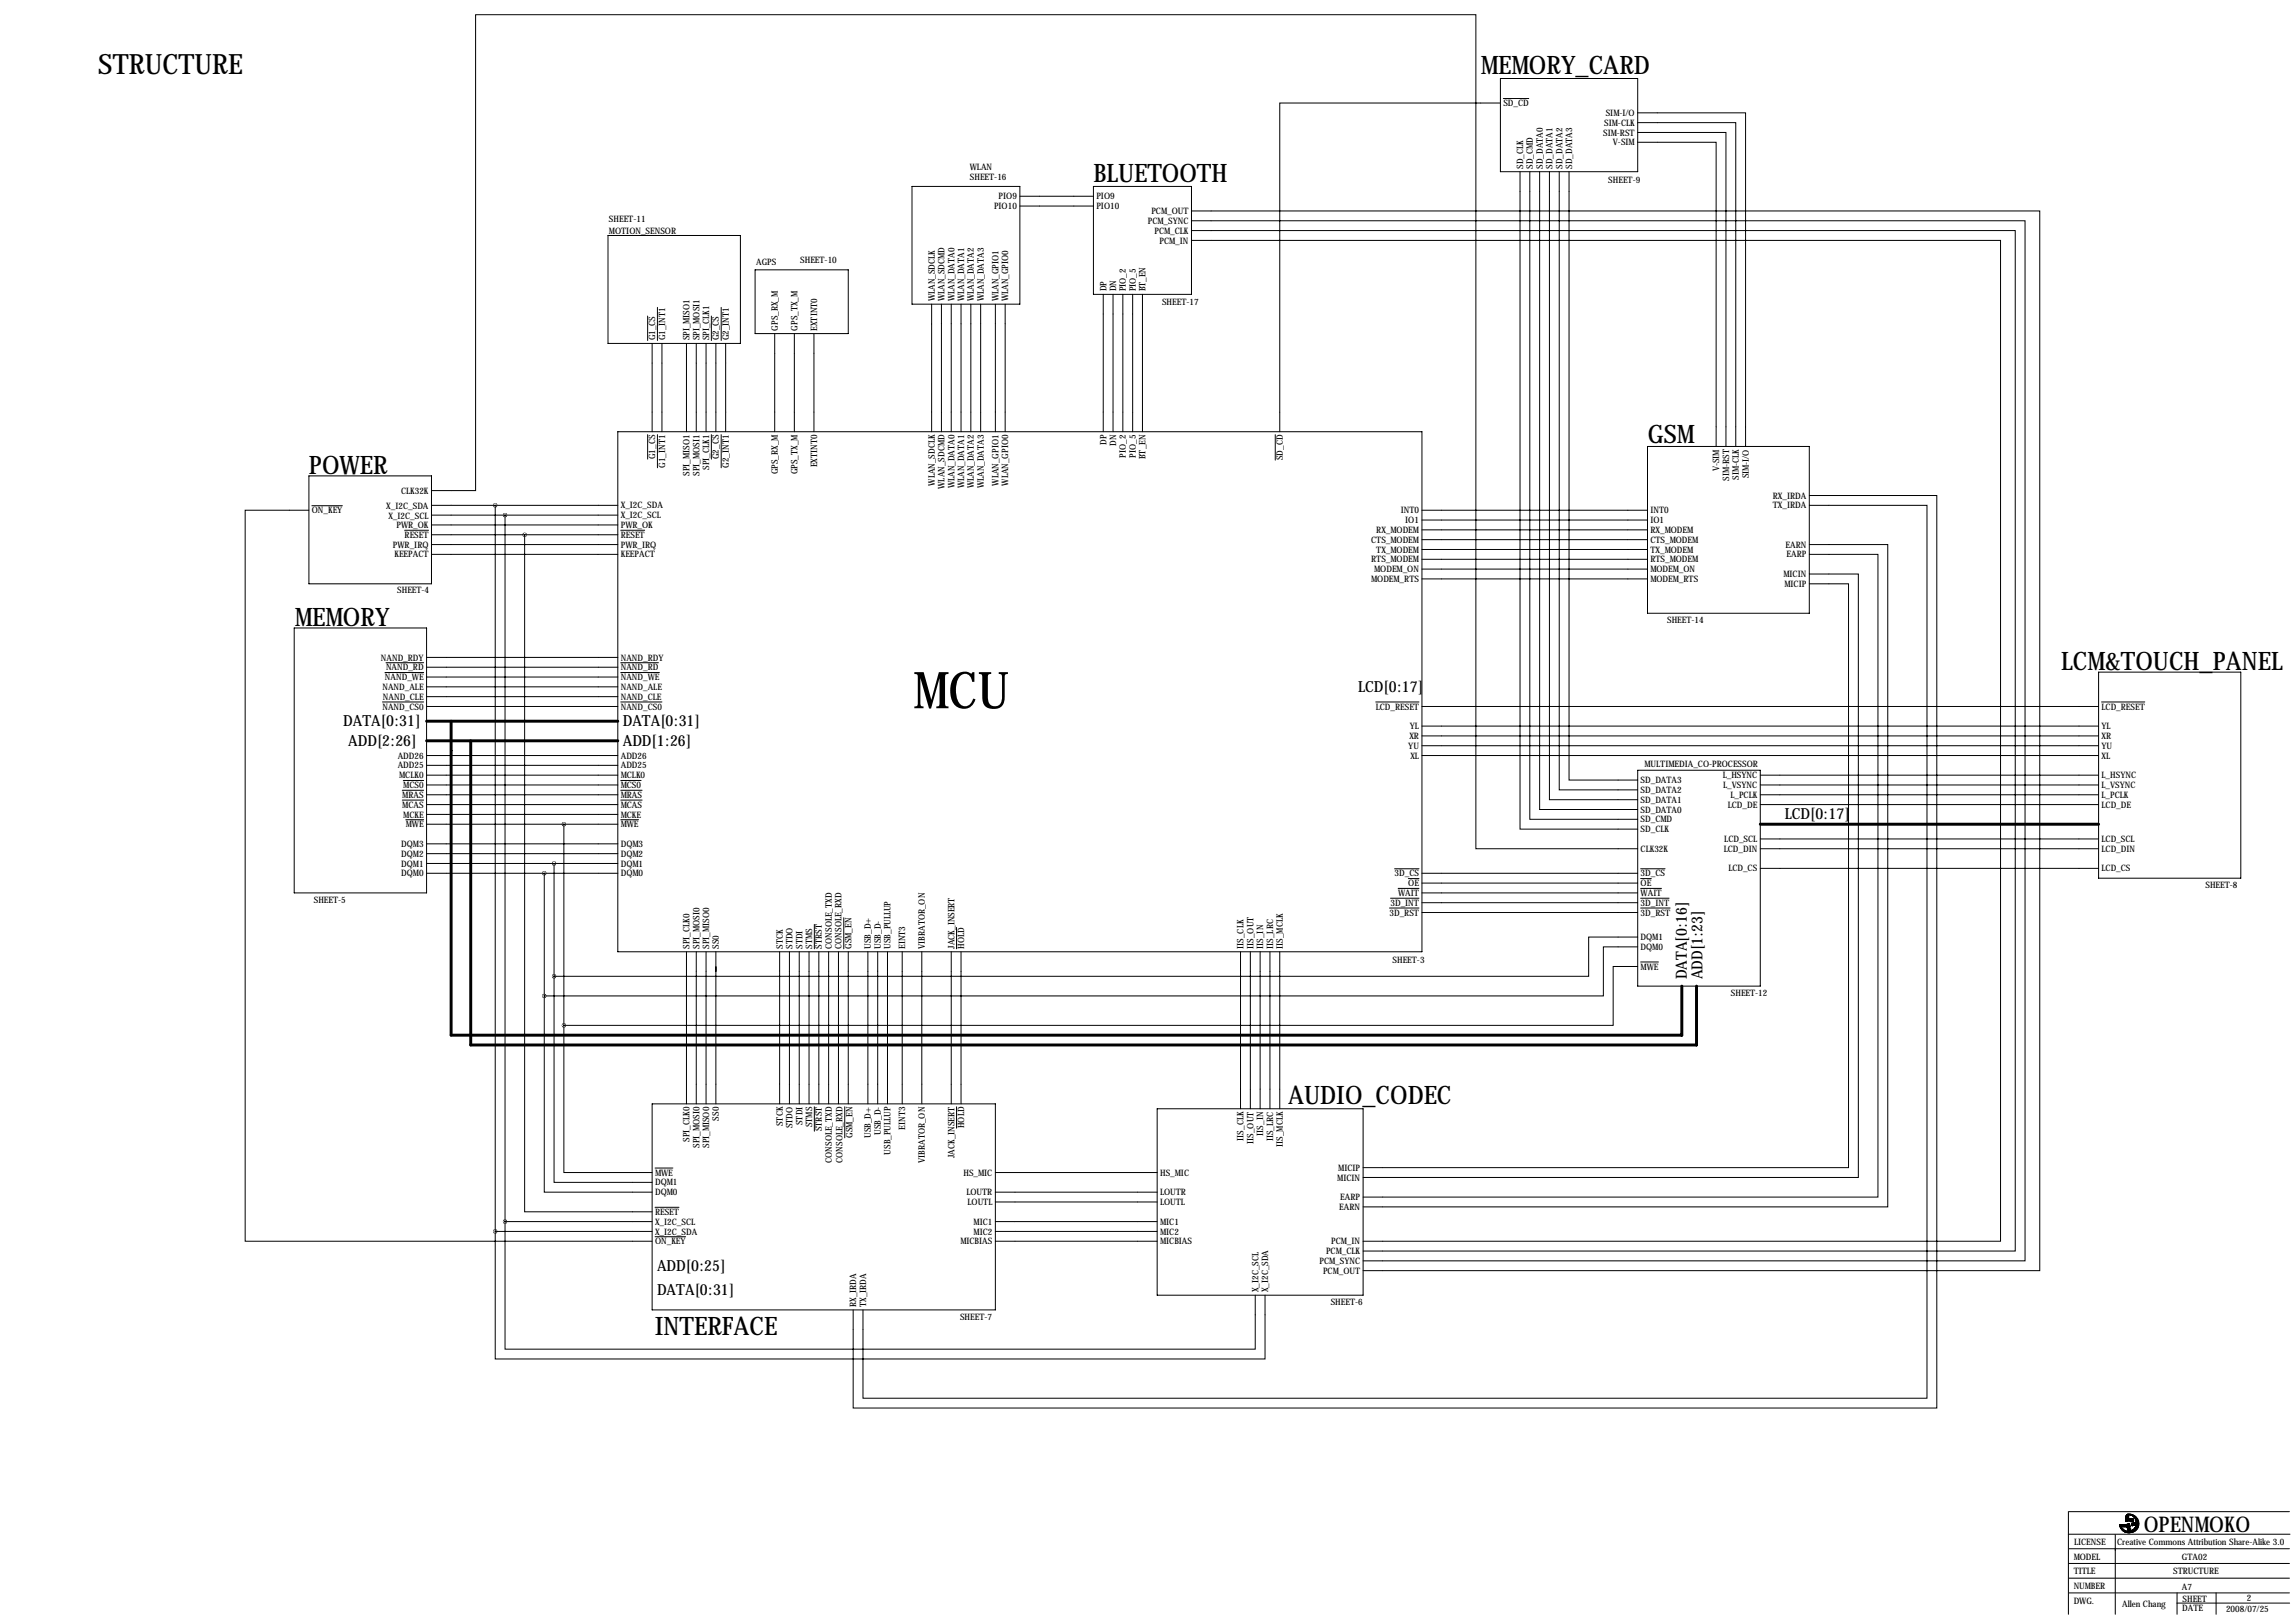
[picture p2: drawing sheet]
<svg xmlns="http://www.w3.org/2000/svg" width="594mm" height="419mm" viewBox="0 0 594 419" stroke-linecap="round" stroke-linejoin="round" font-family="sans-serif">
<defs><g id="words">
<text font-size="13.2" x="236.5" y="183.3">MCU</text>
<text font-size="7.3" x="25.5" y="19.1">STRUCTURE</text>
<g font-size="6.6">
<text x="383.5" y="19.1">MEMORY_CARD</text>
<text x="283.2" y="47">BLUETOOTH</text>
<text x="426.8" y="114.7">GSM</text>
<text x="80" y="122.7">POWER</text>
<text x="76.4" y="162">MEMORY</text>
<text x="533.9" y="173.3">LCM&amp;TOUCH_PANEL</text>
<text x="333.7" y="285.8">AUDIO_CODEC</text>
<text x="169.6" y="345.5">INTERFACE</text>
</g>
<text font-size="5.6" x="555.2" y="396.5">OPENMOKO</text>
<g font-size="4">
<text x="351.8" y="179.1">LCD[0:17]</text>
<text x="88.9" y="188">DATA[0:31]</text>
<text x="161.3" y="188">DATA[0:31]</text>
<text x="90.2" y="193">ADD[2:26]</text>
<text x="161.3" y="193">ADD[1:26]</text>
<text x="462.3" y="212.1">LCD[0:17]</text>
<text x="436.9" y="253.5" transform="rotate(-90 436.9 253.5)">DATA[0:16]</text>
<text x="440.9" y="253.5" transform="rotate(-90 440.9 253.5)">ADD[1:23]</text>
<text x="170.2" y="328.9">ADD[0:25]</text>
<text x="170.2" y="335.3">DATA[0:31]</text>
</g>
<g font-size="2.3">
<text x="389.4" y="27.5">SD_CD</text>
<text x="415.2" y="35.1">SIM-RST</text>
<text x="415.5" y="32.6">SIM-CLK</text>
<text x="415.9" y="30">SIM-I/O</text>
<text x="417.7" y="37.6">V-SIM</text>
<text x="251.2" y="43.9">WLAN</text>
<text x="251.2" y="46.6">SHEET-16</text>
<text x="394.5" y="43.7" transform="rotate(-90 394.5 43.7)">SD_CLK</text>
<text x="397" y="43.7" transform="rotate(-90 397 43.7)">SD_CMD</text>
<text x="399.6" y="43.7" transform="rotate(-90 399.6 43.7)">SD_DATA0</text>
<text x="402.1" y="43.7" transform="rotate(-90 402.1 43.7)">SD_DATA1</text>
<text x="404.7" y="43.7" transform="rotate(-90 404.7 43.7)">SD_DATA2</text>
<text x="407.2" y="43.7" transform="rotate(-90 407.2 43.7)">SD_DATA3</text>
<text x="416.6" y="47.3">SHEET-9</text>
<text x="258.7" y="51.6">PIO9</text>
<text x="284" y="51.6">PIO9</text>
<text x="157.7" y="57.5">SHEET-11</text>
<text x="257.5" y="54.1">PIO10</text>
<text x="284" y="54.1">PIO10</text>
<text x="297.3" y="58">PCM_SYNC</text>
<text x="298.2" y="55.4">PCM_OUT</text>
<text x="157.7" y="60.5">MOTION_SENSOR</text>
<text x="299" y="60.5">PCM_CLK</text>
<text x="300.3" y="63">PCM_IN</text>
<text x="195.8" y="68.6">AGPS</text>
<text x="207.3" y="68.2">SHEET-10</text>
<text x="242.1" y="78" transform="rotate(-90 242.1 78)">WLAN_SDCLK</text>
<text x="244.6" y="78" transform="rotate(-90 244.6 78)">WLAN_SDCMD</text>
<text x="247.2" y="78" transform="rotate(-90 247.2 78)">WLAN_DATA0</text>
<text x="249.7" y="78" transform="rotate(-90 249.7 78)">WLAN_DATA1</text>
<text x="252.3" y="78" transform="rotate(-90 252.3 78)">WLAN_DATA2</text>
<text x="254.8" y="78" transform="rotate(-90 254.8 78)">WLAN_DATA3</text>
<text x="258.6" y="78" transform="rotate(-90 258.6 78)">WLAN_GPIO1</text>
<text x="261.2" y="78" transform="rotate(-90 261.2 78)">WLAN_GPIO0</text>
<text x="286.6" y="75.4" transform="rotate(-90 286.6 75.4)">DP</text>
<text x="289.1" y="75.4" transform="rotate(-90 289.1 75.4)">DN</text>
<text x="291.6" y="75.4" transform="rotate(-90 291.6 75.4)">PIO_2</text>
<text x="294.2" y="75.4" transform="rotate(-90 294.2 75.4)">PIO_5</text>
<text x="296.7" y="75.4" transform="rotate(-90 296.7 75.4)">BT_EN</text>
<text x="301" y="79.1">SHEET-17</text>
<text x="169.7" y="88.1" transform="rotate(-90 169.7 88.1)">G1_CS</text>
<text x="172.3" y="88.1" transform="rotate(-90 172.3 88.1)">G1_INT1</text>
<text x="178.6" y="88.1" transform="rotate(-90 178.6 88.1)">SPI_MISO1</text>
<text x="181.1" y="88.1" transform="rotate(-90 181.1 88.1)">SPI_MOSI1</text>
<text x="183.7" y="88.1" transform="rotate(-90 183.7 88.1)">SPI_CLK1</text>
<text x="186.2" y="88.1" transform="rotate(-90 186.2 88.1)">G2_CS</text>
<text x="188.8" y="88.1" transform="rotate(-90 188.8 88.1)">G2_INT1</text>
<text x="201.5" y="85.6" transform="rotate(-90 201.5 85.6)">GPS_RX_M</text>
<text x="206.5" y="85.6" transform="rotate(-90 206.5 85.6)">GPS_TX_M</text>
<text x="211.6" y="85.6" transform="rotate(-90 211.6 85.6)">EXTINT0</text>
<text x="169.7" y="118.8" transform="rotate(-90 169.7 118.8)">G1_CS</text>
<text x="186.2" y="118.8" transform="rotate(-90 186.2 118.8)">G2_CS</text>
<text x="286.6" y="115.2" transform="rotate(-90 286.6 115.2)">DP</text>
<text x="289.1" y="115.4" transform="rotate(-90 289.1 115.4)">DN</text>
<text x="291.6" y="118.5" transform="rotate(-90 291.6 118.5)">PIO_2</text>
<text x="294.2" y="118.5" transform="rotate(-90 294.2 118.5)">PIO_5</text>
<text x="296.7" y="118.8" transform="rotate(-90 296.7 118.8)">BT_EN</text>
<text x="332.3" y="119.1" transform="rotate(-90 332.3 119.1)">SD_CD</text>
<text x="172.3" y="121.1" transform="rotate(-90 172.3 121.1)">G1_INT1</text>
<text x="178.6" y="123.2" transform="rotate(-90 178.6 123.2)">SPI_MISO1</text>
<text x="181.1" y="123.2" transform="rotate(-90 181.1 123.2)">SPI_MOSI1</text>
<text x="183.7" y="121.6" transform="rotate(-90 183.7 121.6)">SPI_CLK1</text>
<text x="188.8" y="121.1" transform="rotate(-90 188.8 121.1)">G2_INT1</text>
<text x="201.5" y="122.8" transform="rotate(-90 201.5 122.8)">GPS_RX_M</text>
<text x="206.5" y="122.8" transform="rotate(-90 206.5 122.8)">GPS_TX_M</text>
<text x="211.6" y="121" transform="rotate(-90 211.6 121)">EXTINT0</text>
<text x="242.1" y="125.7" transform="rotate(-90 242.1 125.7)">WLAN_SDCLK</text>
<text x="258.6" y="125.7" transform="rotate(-90 258.6 125.7)">WLAN_GPIO1</text>
<text x="261.2" y="125.7" transform="rotate(-90 261.2 125.7)">WLAN_GPIO0</text>
<text x="445.3" y="122" transform="rotate(-90 445.3 122)">V-SIM</text>
<text x="447.8" y="124.5" transform="rotate(-90 447.8 124.5)">SIM-RST</text>
<text x="450.4" y="124.2" transform="rotate(-90 450.4 124.2)">SIM-CLK</text>
<text x="452.9" y="123.8" transform="rotate(-90 452.9 123.8)">SIM-I/O</text>
<text x="100.1" y="131.9">X_I2C_SDA</text>
<text x="103.9" y="127.8">CLK32K</text>
<text x="160.8" y="131.6">X_I2C_SDA</text>
<text x="244.6" y="126.5" transform="rotate(-90 244.6 126.5)">WLAN_SDCMD</text>
<text x="247.2" y="126.4" transform="rotate(-90 247.2 126.4)">WLAN_DATA0</text>
<text x="249.7" y="126.4" transform="rotate(-90 249.7 126.4)">WLAN_DATA1</text>
<text x="252.3" y="126.4" transform="rotate(-90 252.3 126.4)">WLAN_DATA2</text>
<text x="254.8" y="126.4" transform="rotate(-90 254.8 126.4)">WLAN_DATA3</text>
<text x="459.2" y="129.1">RX_IRDA</text>
<text x="459.2" y="131.6">TX_IRDA</text>
<text x="80.8" y="132.9">ON_KEY</text>
<text x="100.6" y="134.4">X_I2C_SCL</text>
<text x="102.7" y="136.7">PWR_OK</text>
<text x="160.8" y="134.2">X_I2C_SCL</text>
<text x="160.8" y="136.7">PWR_OK</text>
<text x="356.5" y="138">RX_MODEM</text>
<text x="362.8" y="132.9">INT0</text>
<text x="364" y="135.4">IO1</text>
<text x="427.5" y="138">RX_MODEM</text>
<text x="427.5" y="132.9">INT0</text>
<text x="427.5" y="135.4">IO1</text>
<text x="101.8" y="141.8">PWR_IRQ</text>
<text x="104.8" y="139.2">RESET</text>
<text x="160.8" y="141.8">PWR_IRQ</text>
<text x="160.8" y="139.2">RESET</text>
<text x="355.1" y="140.5">CTS_MODEM</text>
<text x="356.5" y="143">TX_MODEM</text>
<text x="427.5" y="140.5">CTS_MODEM</text>
<text x="427.5" y="143">TX_MODEM</text>
<text x="462.5" y="141.8">EARN</text>
<text x="102.2" y="144.3">KEEPACT</text>
<text x="160.8" y="144.3">KEEPACT</text>
<text x="355.1" y="145.6">RTS_MODEM</text>
<text x="355.9" y="148.1">MODEM_ON</text>
<text x="427.5" y="148.1">MODEM_ON</text>
<text x="427.5" y="145.6">RTS_MODEM</text>
<text x="461.9" y="149.4">MICIN</text>
<text x="462.7" y="144.3">EARP</text>
<text x="102.9" y="153.5">SHEET-4</text>
<text x="355.1" y="150.7">MODEM_RTS</text>
<text x="427.5" y="150.7">MODEM_RTS</text>
<text x="462.2" y="151.9">MICIP</text>
<text x="431.8" y="161.4">SHEET-14</text>
<text x="98.7" y="171">NAND_RDY</text>
<text x="100" y="173.5">NAND_RD</text>
<text x="160.8" y="171">NAND_RDY</text>
<text x="160.8" y="173.5">NAND_RD</text>
<text x="99.1" y="178.6">NAND_ALE</text>
<text x="99.7" y="176.1">NAND_WE</text>
<text x="160.8" y="178.6">NAND_ALE</text>
<text x="160.8" y="176.1">NAND_WE</text>
<text x="99.1" y="183.7">NAND_CS0</text>
<text x="99.2" y="181.1">NAND_CLE</text>
<text x="160.8" y="183.7">NAND_CS0</text>
<text x="160.8" y="181.1">NAND_CLE</text>
<text x="356.3" y="183.7">LCD_RESET</text>
<text x="544.3" y="183.7">LCD_RESET</text>
<text x="365" y="191.3">XR</text>
<text x="365.2" y="188.8">YL</text>
<text x="544.3" y="188.8">YL</text>
<text x="544.3" y="191.3">XR</text>
<text x="103" y="196.4">ADD26</text>
<text x="160.8" y="196.4">ADD26</text>
<text x="364.8" y="193.8">YU</text>
<text x="365.3" y="196.4">XL</text>
<text x="544.3" y="193.8">YU</text>
<text x="544.3" y="196.4">XL</text>
<text x="103" y="198.9">ADD25</text>
<text x="103.4" y="201.5">MCLK0</text>
<text x="160.8" y="201.5">MCLK0</text>
<text x="160.8" y="198.9">ADD25</text>
<text x="424.9" y="202.7">SD_DATA3</text>
<text x="426" y="198.6">MULTIMEDIA_CO-PROCESSOR</text>
<text x="446.2" y="201.5">L_HSYNC</text>
<text x="544.3" y="201.5">L_HSYNC</text>
<text x="104.2" y="206.5">MRAS</text>
<text x="104.2" y="209.1">MCAS</text>
<text x="104.5" y="204">MCS0</text>
<text x="160.8" y="209.1">MCAS</text>
<text x="160.8" y="206.5">MRAS</text>
<text x="160.8" y="204">MCS0</text>
<text x="424.9" y="207.8">SD_DATA1</text>
<text x="424.9" y="205.3">SD_DATA2</text>
<text x="446.3" y="204">L_VSYNC</text>
<text x="447.5" y="209.1">LCD_DE</text>
<text x="448.2" y="206.5">L_PCLK</text>
<text x="544.3" y="204">L_VSYNC</text>
<text x="544.3" y="206.5">L_PCLK</text>
<text x="544.3" y="209.1">LCD_DE</text>
<text x="104.5" y="211.6">MCKE</text>
<text x="105.1" y="214.2">MWE</text>
<text x="160.8" y="214.2">MWE</text>
<text x="160.8" y="211.6">MCKE</text>
<text x="424.9" y="215.4">SD_CLK</text>
<text x="424.9" y="212.9">SD_CMD</text>
<text x="424.9" y="210.4">SD_DATA0</text>
<text x="103.9" y="221.8">DQM2</text>
<text x="103.9" y="219.2">DQM3</text>
<text x="160.8" y="221.8">DQM2</text>
<text x="160.8" y="219.2">DQM3</text>
<text x="424.9" y="220.5">CLK32K</text>
<text x="446.5" y="220.5">LCD_DIN</text>
<text x="446.6" y="218">LCD_SCL</text>
<text x="544.3" y="218">LCD_SCL</text>
<text x="544.3" y="220.5">LCD_DIN</text>
<text x="103.9" y="226.9">DQM0</text>
<text x="103.9" y="224.3">DQM1</text>
<text x="160.8" y="226.9">DQM0</text>
<text x="160.8" y="224.3">DQM1</text>
<text x="361.2" y="226.9">3D_CS</text>
<text x="424.9" y="226.9">3D_CS</text>
<text x="447.7" y="225.6">LCD_CS</text>
<text x="544.3" y="225.6">LCD_CS</text>
<text x="81.3" y="233.8">SHEET-5</text>
<text x="362.1" y="231.9">WAIT</text>
<text x="364.8" y="229.4">OE</text>
<text x="424.9" y="229.4">OE</text>
<text x="424.9" y="231.9">WAIT</text>
<text x="571.2" y="230">SHEET-8</text>
<text x="359.9" y="237">3D_RST</text>
<text x="360.2" y="234.5">3D_INT</text>
<text x="424.9" y="237">3D_RST</text>
<text x="424.9" y="234.5">3D_INT</text>
<text x="178.6" y="245.6" transform="rotate(-90 178.6 245.6)">SPI_CLK0</text>
<text x="181.1" y="245.6" transform="rotate(-90 181.1 245.6)">SPI_MOSI0</text>
<text x="183.7" y="245.6" transform="rotate(-90 183.7 245.6)">SPI_MISO0</text>
<text x="186.2" y="245.6" transform="rotate(-90 186.2 245.6)">SS0</text>
<text x="202.7" y="245.6" transform="rotate(-90 202.7 245.6)">STCK</text>
<text x="205.3" y="245.6" transform="rotate(-90 205.3 245.6)">STDO</text>
<text x="207.8" y="245.6" transform="rotate(-90 207.8 245.6)">STDI</text>
<text x="210.4" y="245.6" transform="rotate(-90 210.4 245.6)">STMS</text>
<text x="212.9" y="245.6" transform="rotate(-90 212.9 245.6)">STRST</text>
<text x="215.4" y="245.6" transform="rotate(-90 215.4 245.6)">CONSOLE_TXD</text>
<text x="218" y="245.6" transform="rotate(-90 218 245.6)">CONSOLE_RXD</text>
<text x="220.5" y="245.6" transform="rotate(-90 220.5 245.6)">GSM_EN</text>
<text x="225.6" y="245.6" transform="rotate(-90 225.6 245.6)">USB_D+</text>
<text x="228.1" y="245.6" transform="rotate(-90 228.1 245.6)">USB_D-</text>
<text x="230.7" y="245.6" transform="rotate(-90 230.7 245.6)">USB_PULLUP</text>
<text x="234.5" y="245.6" transform="rotate(-90 234.5 245.6)">EINT3</text>
<text x="239.6" y="245.6" transform="rotate(-90 239.6 245.6)">VIBRATOR_ON</text>
<text x="247.2" y="245.6" transform="rotate(-90 247.2 245.6)">JACK_INSERT</text>
<text x="249.7" y="245.6" transform="rotate(-90 249.7 245.6)">HOLD</text>
<text x="322.1" y="245.6" transform="rotate(-90 322.1 245.6)">IIS_CLK</text>
<text x="324.7" y="245.6" transform="rotate(-90 324.7 245.6)">IIS_OUT</text>
<text x="327.2" y="245.6" transform="rotate(-90 327.2 245.6)">IIS_IN</text>
<text x="329.7" y="245.6" transform="rotate(-90 329.7 245.6)">IIS_LRC</text>
<text x="332.3" y="245.6" transform="rotate(-90 332.3 245.6)">IIS_MCLK</text>
<text x="424.9" y="245.9">DQM0</text>
<text x="424.9" y="243.4">DQM1</text>
<text x="360.7" y="249.3">SHEET-3</text>
<text x="424.9" y="251">MWE</text>
<text x="448.3" y="257.9">SHEET-12</text>
<text x="186.2" y="290.1" transform="rotate(-90 186.2 290.1)">SS0</text>
<text x="202.7" y="291.5" transform="rotate(-90 202.7 291.5)">STCK</text>
<text x="205.3" y="292" transform="rotate(-90 205.3 292)">STDO</text>
<text x="207.8" y="291.3" transform="rotate(-90 207.8 291.3)">STDI</text>
<text x="210.4" y="291.8" transform="rotate(-90 210.4 291.8)">STMS</text>
<text x="212.9" y="292.8" transform="rotate(-90 212.9 292.8)">STRST</text>
<text x="228.1" y="293.8" transform="rotate(-90 228.1 293.8)">USB_D-</text>
<text x="234.5" y="292.4" transform="rotate(-90 234.5 292.4)">EINT3</text>
<text x="249.7" y="292" transform="rotate(-90 249.7 292)">HOLD</text>
<text x="327.2" y="294" transform="rotate(-90 327.2 294)">IIS_IN</text>
<text x="178.6" y="295.6" transform="rotate(-90 178.6 295.6)">SPI_CLK0</text>
<text x="181.1" y="297.2" transform="rotate(-90 181.1 297.2)">SPI_MOSI0</text>
<text x="183.7" y="297.2" transform="rotate(-90 183.7 297.2)">SPI_MISO0</text>
<text x="220.8" y="294.6" transform="rotate(-90 220.8 294.6)">GSM_EN</text>
<text x="225.6" y="294.6" transform="rotate(-90 225.6 294.6)">USB_D+</text>
<text x="230.7" y="298.9" transform="rotate(-90 230.7 298.9)">USB_PULLUP</text>
<text x="247.2" y="299.8" transform="rotate(-90 247.2 299.8)">JACK_INSERT</text>
<text x="322.1" y="295.3" transform="rotate(-90 322.1 295.3)">IIS_CLK</text>
<text x="324.7" y="296.1" transform="rotate(-90 324.7 296.1)">IIS_OUT</text>
<text x="329.7" y="295.4" transform="rotate(-90 329.7 295.4)">IIS_LRC</text>
<text x="332.3" y="296.9" transform="rotate(-90 332.3 296.9)">IIS_MCLK</text>
<text x="169.7" y="304.3">MWE</text>
<text x="215.4" y="301" transform="rotate(-90 215.4 301)">CONSOLE_TXD</text>
<text x="218.2" y="301" transform="rotate(-90 218.2 301)">CONSOLE_RXD</text>
<text x="239.6" y="301" transform="rotate(-90 239.6 301)">VIBRATOR_ON</text>
<text x="249.5" y="304.3">HS_MIC</text>
<text x="300.5" y="304.3">HS_MIC</text>
<text x="346.4" y="305.6">MICIN</text>
<text x="346.6" y="303.1">MICIP</text>
<text x="169.7" y="309.4">DQM0</text>
<text x="169.7" y="306.9">DQM1</text>
<text x="250.3" y="309.4">LOUTR</text>
<text x="250.6" y="312">LOUTL</text>
<text x="300.5" y="312">LOUTL</text>
<text x="300.5" y="309.4">LOUTR</text>
<text x="347.2" y="310.7">EARP</text>
<text x="169.7" y="317">X_I2C_SCL</text>
<text x="169.7" y="314.5">RESET</text>
<text x="252.2" y="317">MIC1</text>
<text x="300.5" y="317">MIC1</text>
<text x="346.9" y="313.2">EARN</text>
<text x="169.7" y="319.6">X_I2C_SDA</text>
<text x="169.7" y="322.1">ON_KEY</text>
<text x="248.7" y="322.1">MICBIAS</text>
<text x="252.2" y="319.6">MIC2</text>
<text x="300.5" y="322.1">MICBIAS</text>
<text x="300.5" y="319.6">MIC2</text>
<text x="344.8" y="322.1">PCM_IN</text>
<text x="341.8" y="327.2">PCM_SYNC</text>
<text x="342.7" y="329.7">PCM_OUT</text>
<text x="343.5" y="324.7">PCM_CLK</text>
<text x="325.9" y="334.5" transform="rotate(-90 325.9 334.5)">X_I2C_SCL</text>
<text x="328.5" y="334.5" transform="rotate(-90 328.5 334.5)">X_I2C_SDA</text>
<text x="221.8" y="338.3" transform="rotate(-90 221.8 338.3)">RX_IRDA</text>
<text x="224.3" y="338.3" transform="rotate(-90 224.3 338.3)">TX_IRDA</text>
<text x="248.7" y="341.7">SHEET-7</text>
<text x="344.7" y="337.9">SHEET-6</text>
<text x="537.2" y="400">LICENSE</text>
<text x="548.4" y="400">Creative Commons Attribution Share-Alike 3.0</text>
<text x="537.1" y="407.5">TITLE</text>
<text x="537.1" y="403.7">MODEL</text>
<text x="562.9" y="407.4">STRUCTURE</text>
<text x="565.2" y="403.9">GTA02</text>
<text x="537.1" y="411.3">NUMBER</text>
<text x="565.2" y="411.5">A7</text>
<text x="537.1" y="415.1">DWG.</text>
<text x="549.7" y="416.1">Allen Chang</text>
<text x="565.2" y="417.1">DATE</text>
<text x="565.3" y="414.6">SHEET</text>
<text x="576.6" y="417.3">2008/07/25</text>
<text x="581.9" y="414.5">2</text>
</g>
</g></defs>
<path d="M110.5 191.8h49.5M110.5 186.7h49.5M116.8 186.7v81.3h318.8v-12.7M121.9 191.8v78.7h317.5v-15.2M455.9 213.4h87.7" fill="none" stroke="#000" stroke-width=".76"/>
<g fill="none" stroke="#000" stroke-width=".26">
<path d="M388.6 26.7h-57.1v85.1M388.6 20.3h35.6v24.1h-35.6zM389.4 25.5h6.6M424.2 36.8h20.3v78.8M424.2 34.3h22.8v81.3M424.2 31.8h25.4v83.8M424.2 29.2h27.9v86.4M236.2 48.3h28v30.4h-28zM264.2 50.8h19M264.2 53.3h19M283.2 48.3h25.4v27.9h-25.4zM308.6 59.7h213.4v264.1h-168.9"/>
<path d="M308.6 57.1h215.9v269.3h-171.4M308.6 54.6h219.7v274.3h-175.2M393.7 44.4v170.2h30.5M396.2 44.4v167.7h28M398.8 44.4v165.1h25.4M401.3 44.4v162.6h22.9M403.9 44.4v160.1h20.3M406.4 44.4v157.5h17.8M157.5 61h34.3v27.9h-34.3zM170.3 79.6v8.5M186.8 79.6v8.5M195.6 69.9h24.1v16.5h-24.1z"/>
<path d="M241.3 78.7v33.1M243.8 78.7v33.1M246.4 78.7v33.1M248.9 78.7v33.1M251.5 78.7v33.1M254 78.7v33.1M257.8 78.7v33.1M260.3 78.7v33.1M285.8 76.2v35.6M288.3 76.2v35.6M290.8 76.2v35.6M293.4 76.2v35.6"/>
<path d="M295.9 76.2v35.6M308.6 62.2h209.6v259.1h-165.1M167.7 81.8v6.3M168.9 88.9v22.9M171.4 88.9v22.9M177.8 88.9v22.9M180.3 88.9v22.9M182.9 88.9v22.9M184.3 81.8v6.3M185.4 88.9v22.9M188 88.9v22.9M200.7 86.4v25.4"/>
<path d="M205.7 86.4v25.4M210.8 86.4v25.4M160 111.8h208.3v134.6h-208.3zM167.7 112.5v6.3M170.3 112.5v8.6M184.3 112.5v6.3M186.8 112.5v8.6M330.3 112.5v6.6M426.7 115.6h41.9v43.2h-41.9zM80 132.1h-16.5v189.2h105.4M80 123.2h31.8v27.9h-31.8zM80.8 130.9h7.9"/>
<path d="M104.8 137.3h6.2M111.8 127h11.4v-123.2h259.1v215.9h41.9M111.8 133.3h48.2M111.8 130.8h48.2M111.8 135.9h48.2M111.8 138.4h48.2M128.3 130.8v188M130.8 133.3v182.9M135.9 138.4v175.3h33M160.8 137.3h6.2M368.3 132.1h58.4M368.3 134.6h58.4"/>
<path d="M368.3 137.2h58.4M368.3 139.7h58.4M468.6 130.8h30.5v231.1h-275.6v-22.8M468.6 128.3h33v236.2h-280.6v-25.4M111.8 141h48.2M111.8 143.5h48.2M368.3 147.3h58.4M368.3 149.9h58.4M368.3 142.2h58.4M368.3 144.8h58.4M468.6 151.1h10.2v151.2h-125.7M468.6 148.6h12.7v156.2h-128.2"/>
<path d="M468.6 143.5h17.8v166.4h-133.3M468.6 141h20.3v171.4h-135.8M76.2 162.6h34.3v68.5h-34.3zM99.7 174.1h10M100 171.6h9.7M110.5 170.2h49.5M110.5 172.7h49.5M110.5 175.3h49.5M110.5 177.8h49.5M160.8 171.6h9.7M160.8 174.1h10M543.6 174h36.8v53.3h-36.8z"/>
<path d="M99.1 181.7h10.6M110.5 195.6h49.5M110.5 182.9h49.5M110.5 198.1h49.5M110.5 180.3h49.5M116.8 194.3h.1M116.8 189.2v5.1M160.8 181.7h10.7M356.3 181.7h11.2M368.3 188h175.3M368.3 190.5h175.3M368.3 193h175.3"/>
<path d="M368.3 195.6h175.3M368.3 182.9h175.3M424.2 199.4h31.7v55.9h-31.7zM544.3 181.7h11.2M104.2 204.6h5.5M104.2 207.1h5.5M104.5 202h5.2M105.1 212.2h4.6M110.5 200.7h49.5M110.5 203.2h49.5M110.5 205.7h49.5M110.5 208.3h49.5"/>
<path d="M110.5 213.4h49.5M110.5 210.8h49.5M110.5 218.4h49.5M146 213.4v52M160.8 204.6h5.5M160.8 207.1h5.5M160.8 212.2h4.6M160.8 202h5.3M455.9 200.7h87.7M455.9 203.2h87.7M455.9 205.7h87.7M455.9 208.3h87.7"/>
<path d="M455.9 217.2h87.7M455.9 219.7h87.7M110.5 226.1h49.5M110.5 223.5h49.5M110.5 221h49.5M141 226.1v31.7M143.5 223.5v29.2M210.9 239.3v6.3M218.5 237.6v8M359.9 235.1h7.6M360.2 232.5h7.3M361.2 224.9h6.3"/>
<path d="M362.1 230h5.4M364.8 227.4h2.7M368.3 231.1h55.9M368.3 226.1h55.9M368.3 228.6h55.9M368.3 233.7h55.9M368.3 236.2h55.9M424.9 224.9h6.4M424.9 227.4h2.8M424.9 230h5.4M424.9 232.5h7.4M424.9 235.1h7.7"/>
<path d="M455.9 224.8h87.7M141 257.8v50.8h27.9M143.5 252.7v53.4h25.4M177.8 246.4v39.4M180.3 246.4v39.4M182.9 246.4v39.4M185.4 246.4v39.4M201.9 246.4v39.4M204.5 246.4v39.4M207 246.4v39.4M209.5 246.4v39.4M212.1 246.4v39.4"/>
<path d="M214.6 246.4v39.4M217.2 246.4v39.4M219.7 246.4v39.4M224.8 246.4v39.4M227.3 246.4v39.4M229.9 246.4v39.4M233.7 246.4v39.4M238.8 246.4v39.4M246.4 246.4v39.4M247.8 240.1v5.5M248.9 246.4v39.4M321.3 246.4v40.6"/>
<path d="M323.8 246.4v40.6M326.4 246.4v40.6M328.9 246.4v40.6M331.5 246.4v40.6M424.2 245.1h-8.9v12.7h-274.3M424.2 242.6h-12.7v10.1h-268M424.2 250.2h-6.4v15.2h-271.8M424.9 249h4.7M146 265.4v38.1h22.9M168.9 285.8h88.9v53.3h-88.9zM210.9 286.5v6.3M218.8 286.5v8.1"/>
<path d="M247.8 286.5v5.5M299.7 287h53.4v48.3h-53.4zM128.3 318.8v33h199.4v-16.5M128.3 318.8h40.6M130.8 316.2v33h194.3v-13.9M130.8 316.2h38.1M169.7 302.4h4.6M169.7 312.5h6.2M257.8 316.2h41.9M257.8 318.8h41.9M257.8 303.5h41.9M257.8 311.1h41.9"/>
<path d="M257.8 308.6h41.9M169.7 320.1h7.9M257.8 321.3h41.9M535.7 391.3v26.6M535.7 397.2h57.4M535.8 391.3h57.2M547.9 397.3v20.6M549 394.8h.1M549 394.9h.1M549 394.8v.1M549 394.9h2.4M549 394.9l.1 .1"/>
<path d="M549.1 394.9h.1M549.1 395h.1M549.1 394.7h.1M549.1 394.8h.1M549.1 394.7h.4M549.1 394.7h2.2M549.1 394.8h2.3M549.1 394.7v.1M549.1 394.9v.2M549.1 395.1h.1M549.1 395l.1 .2M549.1 394.7h.5"/>
<path d="M549.1 394.7l2.2 .1M549.1 394.8v.1M549.1 394.8l2.3 .1M549.1 395.2l.1 .1M549.1 394.6v.1M549.1 395.1v.1M549.1 394.9l.4 .2M549.1 394.9l2.3 .1M549.2 395.2h.1M549.2 395.3h.1M549.2 394.7h.1M549.2 395.3v.1"/>
<path d="M549.2 395.3l.1 .1M549.2 395.4h.1M549.2 395.4l.5 .4M549.2 395.4l.2 .1M549.2 395h2.2M549.3 395.4h.1M549.3 395.5h.1M549.3 395.5v.1M549.3 395.6h.1M549.3 395.5l.1 .1M549.3 395.6l.2 .2M549.3 395.6l.2 .1"/>
<path d="M549.3 395.4l.1 .1M549.4 395.5h.1M549.4 394.7h.1M549.4 395l2 .1M549.4 395.6h.1M549.4 395.7h.1M549.4 395.7h.2M549.4 395.7l.3 .1M549.5 395.1h1.9M549.5 395.1h.2M549.5 395.7h.1M549.5 394.7h.1"/>
<path d="M549.5 395.8h.2M549.5 395.8l.2 .1M549.6 395.7h.1M549.6 395.9h.1M549.6 394.7h.1M549.6 395.9v.1M549.6 395.9l.2 .1M549.6 396h.2M549.6 396h.1M549.6 396h.3M549.7 395.8h.1M549.7 395.9h.1"/>
<path d="M549.7 394.7h.1M549.7 395.1h1.7M549.7 395.1l1.7 .1M549.7 395.8v.1M549.7 395.9l.1 .1M549.7 396h.2M549.7 396l.3 .1M549.7 396l.2 .1M549.8 396.1h.2M549.8 396.1l.4 .1M549.8 396.1l.1 .1M549.8 396h.1"/>
<path d="M549.9 396.2h.1M549.9 394.7h.1M549.9 396.2h.3M549.9 396.2l.1 .1M549.9 396.2l.5 .1M549.9 396h.1M549.9 396.1h.1M549.9 396v.1M550 396.1h.1M550 396.3h.1M550 395.2h.1M550 396.3l.2 .1"/>
<path d="M550 396.3h.4M550 396.3l.6 .1M550 396.3h.5M550 396.1l.2 .1M550.1 394.7h1.2M550.1 396.4h1M550.1 396.4h.6M550.1 394.7h.1M550.2 396.2h.1M550.2 396.4h.1M550.2 396.4l.1 .1M550.2 396.4l1 .1"/>
<path d="M550.2 396.2l.2 .1M550.3 396.5h.1M550.3 396.5h2.2M550.3 396.5h2M550.4 396.3h.1M550.4 396.5l.1 .1M550.4 396.5h1.9M550.4 396.5l1.9 .1M550.5 396.3h.1M550.5 396.6h1.8M550.5 396.6h1.6M550.5 395.2h.1"/>
<path d="M550.5 396.3l.1 .1M550.6 396.4h.1M550.6 393.1h.1M550.6 393.4h.1M550.6 393.7h.1M550.6 393.1h.5M550.6 393.7h.6M550.6 392.9h.5M550.6 392.9l.5 .2M550.6 393.2h.5M550.6 393.1l.5 .1M550.6 393.4h.5"/>
<path d="M550.6 393.4l.5 .1M550.6 393.7v.1M550.6 393.7l.1 .1M550.6 393.8h.1M550.6 395.2h.1M550.6 392.6h.5M550.6 392.6v1.1M550.6 392.6l.5 .1M550.6 392.9h.1M550.7 393.8h.1M550.7 395.2h.1M550.7 392.4h.4"/>
<path d="M550.7 392.5h.4M550.7 392.4v.1M550.7 392.4l.4 .1M550.7 392.5l-.1 .1M550.7 392.5l.4 .1M550.7 396.4h.1M550.7 392.4h.1M550.8 396.4h.1M550.8 392.2h.1M550.8 395.2h.1M550.8 392.2h.3M550.8 392.2l-.1 .2"/>
<path d="M550.8 392.2l.3 .2M550.9 392.1h.1M550.9 392.1h.3M550.9 395.3h.6M550.9 392.1l-.1 .1M550.9 392.1l.2 .1M550.9 394.6l-.2 .1M550.9 394.6h.4M550.9 394.6l.4 .1M550.9 395.2v.1M550.9 395.2h.5M550.9 395.3v.1"/>
<path d="M550.9 395.3l.6 .1M550.9 395.4h.6M550.9 396.7h.7M550.9 395.4l.2 .4M550.9 395.4l.7 .4M551 392h.1M551 396.4h.1M551 392.1h.1M551 392h.8M551 392.1h-.1M551 392.1h.2M551.1 392h.1"/>
<path d="M551.1 392.1h.1M551.1 392.7h.1M551.1 393.7h.1M551.1 392.7h-.5l.5 .2M551.1 396.4l.1 .1M551.1 395.8h.5M551.1 395.8h.1M551.1 395.8l.1 .4M551.1 395.8l.6 .2M551.1 392.7v.2M551.1 393.7l-.4 .1M551.1 392.2h.1"/>
<path d="M551.1 392.4h.1M551.1 392.5h.1M551.1 392.6h.1M551.1 392.9h.1M551.1 393.1h.1M551.1 393.2h.1M551.1 393.3h.1M551.1 393.4h.1M551.1 393.5h.1M551.1 394.6h.1M551.1 393.2h-.5l.5 .1M551.1 393.5h-.5h.6"/>
<path d="M551.1 394.6h.2M551.1 396h.6M551.1 393.3h-.5l.5 .1M551.1 394.6h-.2M551.1 396h.1M551.1 392.2v.4M551.1 392.9v.6M551.1 392.6v.1M551.2 396.5h.1M551.2 392.1h.1M551.2 393.5h.1M551.2 393.7h.1"/>
<path d="M551.2 396h.5M551.2 393.5h-.6l.6 .2M551.2 396l.5 .2M551.2 392.1l-.1 .1M551.2 393.5v.2M551.2 396.2h.1M551.2 396.2h.6M551.2 396.2l.1 .1M551.2 396.2l.6 .1M551.3 394.6h.1M551.3 394.7h.1M551.3 394.8h.1"/>
<path d="M551.3 396.3h.1M551.3 396.4l-.1 .1M551.3 396.3h1.4M551.3 396.4l1.2 .1M551.3 396.3l.1 .1M551.3 396.3l.6 .1M551.3 394.6v.2M551.4 396.4h.1M551.4 394.8h.1M551.4 394.9h.1M551.4 395h.1M551.4 394.8v.2"/>
<path d="M551.4 395.1h.1M551.4 395.2h.1M551.4 395.2h-.5l.6 .1M551.4 396.4l.1 .1M551.4 396.4l.5 .1M551.4 395v.2M551.4 395.2l.1 .1M551.5 395.3h.1M551.5 395.4h.1M551.5 395.3v.1M551.5 395.4l.1 .4M551.5 392h.1"/>
<path d="M551.5 396.5h.1M551.5 396.5l.1 .1M551.5 396.5l.4 .1M551.6 396.7h.1M551.6 396.6h.3M551.6 392h.1M551.6 393.4h.1M551.6 395.8h.1M551.6 396.6h.1M551.6 393.4h.8M551.6 393.4v.2M551.6 393.4l.8 .1"/>
<path d="M551.6 393.5h.8M551.6 393.6l.1 .1M551.6 393.6l.7 .1M551.6 395.8l.2 .5M551.7 393.7h.1M551.7 396h.1M551.7 393.2h.6M551.7 393.7h.6M551.7 393.3h.6M551.7 393.2v.1M551.7 393.2l.6 .1M551.7 393.3l-.1 .1"/>
<path d="M551.7 393.3l.7 .1M551.7 393.7l.1 .1M551.7 393.7l.5 .1M551.7 392h.1M551.7 396.2h.1M551.8 393.1h.1M551.8 393.8h.1M551.8 396.6h.1M551.8 393.1h.4M551.8 393.8h.4M551.8 392v.1M551.8 393.2h.5"/>
<path d="M551.8 393.2h.4M551.8 393.1v.1M551.8 393.1l.4 .1M551.8 393.2h-.1M551.8 393.8l.3 .1M551.8 393.8l.1 .1M551.8 392.1h.1M551.8 396.7h.1M551.8 396.3h.1M551.8 392.1l-.4-.1 .5 .1M551.8 396.3v.1M551.8 396.3l.9 .1"/>
<path d="M551.8 396.4h-.2M551.8 396.4h.8M551.8 396.7h-.2M551.8 396.3l.1 .2M551.9 392.1h.1M551.9 396.7h.1M551.9 396.4h.1M551.9 392.1l.2 .1M551.9 396.7l-1.2-.1 .9 .1M551.9 393.1h.1M551.9 396.5h.1M551.9 396.6h.1"/>
<path d="M551.9 393.1h-.1M551.9 393.1h.3M551.9 393.9h.2zM551.9 396.5v.1M552 396.5h.1M552 392.1h.1M552 396.3h.1M552 396.6h.1M552 392.1h-.5l.9 .1M552 396.3h.8M552 396.3h.7M552 396.6l-.1 .1"/>
<path d="M552.1 392.1h.1M552.1 396.6h.1M552.1 393.1h.1M552.1 393.9h.1M552.1 392.1h-.4l.6 .1M552.1 392.1l.2 .1M552.1 394.4h1.3M552.1 394.4v.1M552.1 394.4l1.2 .1M552.1 394.6h.1M552.1 394.7h.1M552.1 392.2l.1 .1"/>
<path d="M552.1 392.2l.4 .1M552.1 394.6h1M552.1 394.7h.9M552.1 394.7h.7M552.1 394.5v.3h.6M552.1 394.5h1.2M552.1 394.5l1 .1M552.1 394.6h.9M552.1 394.7l.6 .1M552.2 393.1h.1M552.2 394.8h.1M552.2 394.9h.1"/>
<path d="M552.2 396.2h.7M552.2 396.2l-.3 .1M552.2 396.2l.6 .1M552.2 394.8v.1M552.2 394.8h.3M552.2 396.2h.1M552.2 393.2h.1M552.2 393.8h.1M552.2 392.3h.3M552.2 392.3l.2 .1M552.2 392.3l.7 .2M552.2 393.1v.1"/>
<path d="M552.2 393.8l-.1 .1M552.3 392.2h.1M552.3 396.5h.1M552.3 396.6h.1M552.3 394.3h1.5M552.3 392.2l.2 .1M552.3 396.5v.1M552.3 396.6h-.2M552.3 394.3l-.2 .1M552.3 394.3l1.1 .1M552.3 393.2h.1M552.3 393.3h.1"/>
<path d="M552.3 393.7h.1M552.3 393.2v.1M552.3 393.3l.1 .1M552.3 393.7l-.1 .1M552.4 392.2h.1M552.4 393.4h.1M552.4 393.5h.1M552.4 393.5h-.8h.8M552.4 396.1h.7M552.4 393.4v.2M552.4 396.1h.1M552.4 396.1h.6"/>
<path d="M552.4 396.1l-.2 .1M552.4 396.1l.5 .1M552.4 393.6l-.1 .1M552.4 392.4h.3M552.4 392.4l.1 .1M552.4 392.4l.4 .1M552.5 392.3h.1M552.5 396.4h.1M552.5 396.5h.1M552.5 394.8h.1M552.5 392.5h.3M552.5 392.5h.1"/>
<path d="M552.5 392.5h.4M552.5 396l-.1 .1M552.5 396h.6M552.5 396l.6 .1M552.5 392.3l.2 .1M552.5 396.4v.1M552.5 396.5h-.2M552.5 394.8l-.3 .1M552.6 396.4h.1M552.6 394.8h.1M552.6 394.8h-.1M552.6 392.5h.3"/>
<path d="M552.6 392.5l.5 .2M552.6 396h.6M552.6 396h-.1M552.6 396h.5M552.7 396.4h.1M552.7 395.9h.5M552.7 395.9l-.1 .1M552.7 395.9l.5 .1M552.7 396.4h-1.4M552.7 394.3h-.4M552.7 394.3h.8M552.7 392.4h.1"/>
<path d="M552.7 395.9h.1M552.7 396.3h.1M552.7 394.8h.1M552.7 392.4l.1 .1M552.8 392.5h.1M552.8 396.3h.1M552.8 396.3l-.2 .1M552.8 394.7h.1M552.8 394.7l-.1 .1M552.9 396.2h.1M552.9 394.7h.1M552.9 395.7h.5"/>
<path d="M552.9 395.7h.1M552.9 395.7h.4M552.9 395.7l-.2 .2M552.9 395.7l.4 .1M552.9 396.2l-.1 .1M552.9 394.2h.7M552.9 394.2l-.2 .1M552.9 394.7h-.1M552.9 392.5h.1M552.9 392.9l.2 .1M552.9 392.9l-.1-.2 .4 .2M552.9 392.9h.3"/>
<path d="M552.9 392.9l.5 .1M552.9 392.5l.2 .2M553 394.7h.1M553 395.6l-.1 .1M553 395.6h.5M553 395.6l.4 .1M553 395.5h.1M553 396.1h.1M553 394.6h.1M553 395.5h.5M553 395.5l.5 .1M553 396.1l-.8 .1"/>
<path d="M553 396.1l-.1 .1M553 394.6h-.9l.9 .1M553.1 392.7h.1M553.1 396h.1M553.1 396.1h.1M553.1 394.6h.1M553.1 393.1l.1 .1M553.1 393h.3M553.1 393v.1M553.1 396v.1M553.1 393.1h.3M553.1 393l.3 .1"/>
<path d="M553.1 393.1l.4 .1M553.1 392.7l.3 .3M553.1 394.1l-.2 .1M553.1 394.1l.5 .1M553.1 394.6l-.1 .1M553.1 395.3h.1M553.1 395.3h.5M553.1 395.4h.4M553.1 395.3v.1M553.1 395.3l.4 .1M553.1 395.4l-.1 .2M553.1 395.4l.4 .1"/>
<path d="M553.1 394.1h.1M553.1 394.1h.6M553.2 393.2h.1M553.2 396h.1M553.2 393.2h.3M553.2 393.2l.1 .2M553.2 393.2l.4 .2M553.2 395.3h.4M553.2 395.3h-.1M553.2 396h-.1M553.2 392.9h.1M553.2 395.1h.1"/>
<path d="M553.2 395.9h.1M553.2 395.2v.1M553.2 395.1h.4M553.2 395.2h.4M553.2 395.1v.1M553.2 395.1l.4 .1M553.2 395.2l.4 .1M553.2 395.9v.1M553.3 395.8h.1M553.3 393.4h.3M553.3 393.4v.1M553.3 395v.1"/>
<path d="M553.3 393.5h.3M553.3 393.4l.3 .1M553.3 393.5l.1 .4M553.3 393.5l.3 .1M553.3 395h.4M553.3 395.1h.4M553.3 395l.4 .1M553.3 395.1h-.1M553.3 395.1h.3M553.3 395.8h-.5l.4 .1M553.3 395.8l-.1 .1M553.3 394h.4"/>
<path d="M553.3 394l-.2 .1M553.3 394l.4 .1M553.3 395.7h.1M553.3 394.5h.1M553.3 393.6h.3M553.3 393.6v.1M553.3 394.8v.1M553.3 393.7h.4M553.3 393.6l.4 .1M553.3 393.7l.4 .2M553.3 394.8h.4M553.3 394.8l.4 .1"/>
<path d="M553.3 394.9h.4M553.3 394.9v.1M553.3 394.9l.4 .1M553.3 395.7v.1M553.3 394.5l-.2 .1M553.4 393h.1M553.4 393.1h.1M553.4 395.7h.1M553.4 394h.1M553.4 393.9h.3M553.4 393v.1M553.4 393.9v.1"/>
<path d="M553.4 394.5v.2M553.4 394h.3M553.4 393.9l.3 .1M553.4 394v.1M553.4 394l.3 .1M553.4 394.5h.4M553.4 394.5l.3 .2M553.4 394.7h.3M553.4 394.7l-.1 .1M553.4 394.7l.3 .1M553.4 393.1l.1 .1M553.4 394h-.1"/>
<path d="M553.4 394.4h.1M553.4 394.1v.3M553.4 394.1l.3 .1M553.4 394.2l.4 .1M553.4 394.4h.4M553.4 394.3l.4 .1M553.4 394.4v.1M553.4 394.4l.4 .1M553.5 393.2h.1M553.5 395.5h.1M553.5 395.6h.1M553.5 393.9h.1"/>
<path d="M553.5 394.3h.1M553.5 395.5v.1M553.5 393.2l.1 .2M553.5 395.6l-.2 .1M553.5 393.9h.2M553.5 393.9l-.1 .1M553.5 393.9l.2 .1M553.5 394.3l-.2 .2M553.5 395.4h.1M553.5 395.4v.1M553.6 393.4h.1M553.6 393.5h.1"/>
<path d="M553.6 395.3h.1M553.6 393.8h.1M553.6 394.3h.1M553.6 393.8v.1M553.6 393.4v.1M553.6 393.5v.1M553.6 395.3l-.1 .1M553.6 393.8l-.1 .1M553.6 394.3h-.1M553.6 393.6h.1M553.6 395.1h.1M553.6 395.2h.1"/>
<path d="M553.6 393.9h.1M553.6 394.2h.1M553.6 393.6l.1 .1M553.6 395.1v.1M553.6 395.2v.1M553.6 394.2v.1M553.7 393.7h.1M553.7 393.9h.1M553.7 394.9h.1M553.7 395h.1M553.7 395.1h.1M553.7 394h.1"/>
<path d="M553.7 393.7v.5M553.7 393.9v.1M553.7 395.1h-.1M553.7 394.1l-.1 .1M553.7 394.1h.1M553.7 394.2h.1M553.7 394.7h.1M553.7 394.8h.1M553.7 394.1h-.6M553.7 394.2h-.9l.8 .1M553.7 394.7h-.3h.3M553.7 394.9h-.4h.4"/>
<path d="M553.7 394.7v.4M553.7 394.2l.1 .1M553.8 394.3h.1M553.8 394.4h.1M553.8 394.5h.1M553.8 394.3v.2M553.8 394.5l-.1 .2M535.8 400.9h57.2M535.8 404.7h57.2M535.8 408.5h57.2M535.8 412.3h57.2M563.8 415h29.2"/>
<path d="M563.9 412.3v5.6M574 412.3v5.6"/>
</g>
<path d="M128.2 130.8a.05 .05 0 0 0 .1 0 .05 .05 0 0 0-.1 0zM128.2 318.8a.05 .05 0 0 0 .1 0 .05 .05 0 0 0-.1 0zM140.9 226.1a.05 .05 0 0 0 .1 0 .05 .05 0 0 0-.1 0zM146 213.4a.05 .05 0 0 0 .1 0 .05 .05 0 0 0-.1 0zM140.9 257.8a.05 .05 0 0 0 .1 0 .05 .05 0 0 0-.1 0zM146 265.4a.05 .05 0 0 0 .1 0 .05 .05 0 0 0-.1 0z" fill="#000" stroke="#000" stroke-width="1"/>
<use href="#words"/>
</svg>
